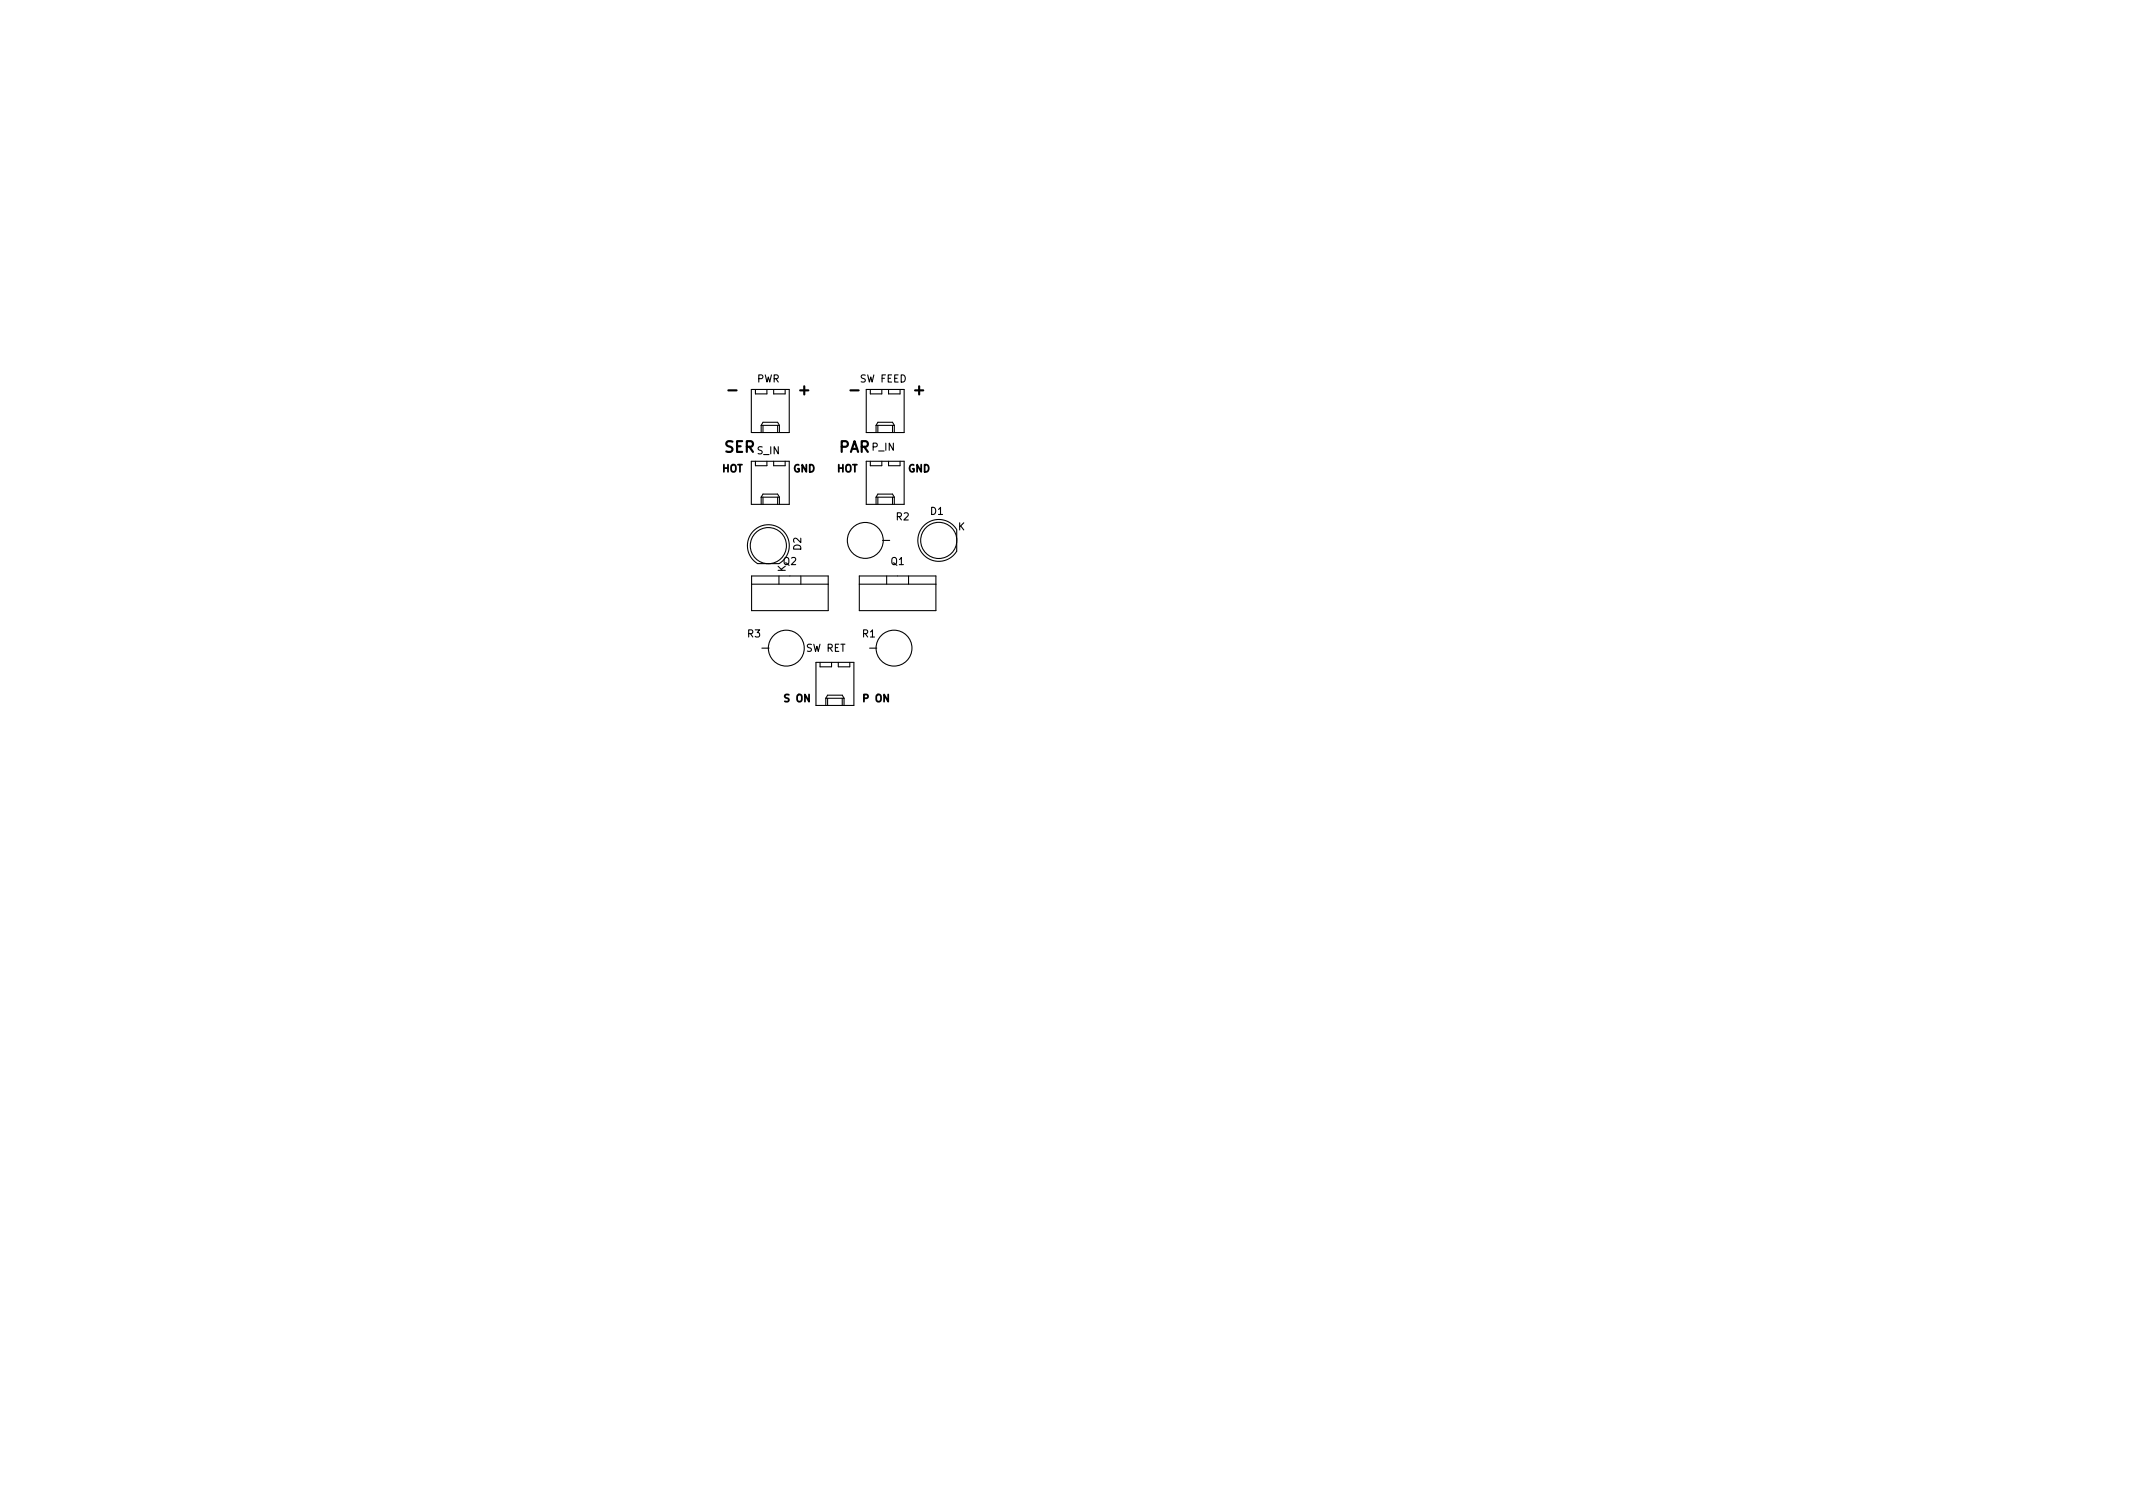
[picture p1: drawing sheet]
<svg xmlns="http://www.w3.org/2000/svg" width="297mm" height="210mm" viewBox="0 0 297 210" stroke-linecap="round" stroke-linejoin="round" font-family="sans-serif">
<defs><g id="words">
<g font-size="2.1">
<text x="101.7" y="55">-</text>
<text x="111.4" y="55">+</text>
<text x="118.7" y="55">-</text>
<text x="127.4" y="55">+</text>
<text x="100.9" y="63">SER</text>
<text x="116.8" y="63">PAR</text>
</g>
<g font-size="1.4">
<text x="105.4" y="53.2">PWR</text>
<text x="119.8" y="53.2">SW FEED</text>
<text x="100.5" y="65.7">HOT</text>
<text x="105.5" y="63.2">S_IN</text>
<text x="110.5" y="65.7">GND</text>
<text x="116.5" y="65.7">HOT</text>
<text x="121.5" y="62.7">P_IN</text>
<text x="126.5" y="65.7">GND</text>
<text x="129.6" y="71.7">D1</text>
<text x="111.6" y="76.6" transform="rotate(-90 111.6 76.6)">D2</text>
<text x="124.8" y="72.4">R2</text>
<text x="133.4" y="73.8">K</text>
<text x="109.1" y="78.7">Q2</text>
<text x="109.4" y="79.7" transform="rotate(-90 109.4 79.7)">K</text>
<text x="124.1" y="78.7">Q1</text>
<text x="104.1" y="88.7">R3</text>
<text x="120.1" y="88.7">R1</text>
<text x="112.3" y="90.7">SW RET</text>
<text x="109.3" y="97.7">S ON</text>
<text x="120.3" y="97.7">P ON</text>
</g>
</g></defs>
<g fill="none" stroke="#000" stroke-width=".15">
<path d="M104.6 54.2h5.3v6h-5.3zM105.2 54.2v.6h1.6v-.6M106 59.2v1M106 59.2h2.5M106 59.2l.2-.4h2.1l.2 .4M106.2 59.2v1M107.7 54.2v.6h1.6v-.6M108.3 59.2v1M108.5 59.2v1M120.6 54.2h5.3v6h-5.3zM121.2 54.2v.6h1.6v-.6M122 59.2h2.5"/>
<path d="M122 59.2l.2-.4h2.1l.2 .4M122 59.2v1M122.2 59.2v1M123.7 54.2v.6h1.6v-.6M124.3 59.2v1M124.5 59.2v1M104.6 64.2h5.3v6h-5.3zM105.2 64.2v.6h1.6v-.6M106 69.2v1M106 69.2h2.5M106 69.2l.2-.4h2.1l.2 .4M106.2 69.2v1"/>
<path d="M107.7 64.2v.6h1.6v-.6M108.3 69.2v1M108.5 78.5a2.92 2.92 0 0 0 .7-4.4 2.92 2.92 0 0 0-4.4 0 2.92 2.92 0 0 0 .7 4.4h3M108.5 69.2v1M120.6 64.2h5.3v6h-5.3zM121.2 64.2v.6h1.6v-.6M122 69.2v1M122 69.2h2.5M122 69.2l.2-.4h2.1l.2 .4M122.2 69.2v1M122.9 75.2h1M123.7 64.2v.6h1.6v-.6"/>
<path d="M124.3 69.2v1M124.5 69.2v1M133.2 73.7a2.92 2.92 0 0 0-4.4-.7 2.92 2.92 0 0 0 .1 4.5 2.92 2.92 0 0 0 4.3-.8v-3M104.7 80.2h10.6v4.8h-10.6zM104.7 81.3h10.6M106.1 90.2h1M108.5 80.2v1.1M111.5 80.2v1.1M113.6 92.2h5.3v6h-5.3zM114.2 92.2v.6h1.6v-.6M115 97.2v1M115 97.2h2.5"/>
<path d="M115 97.2l.2-.4h2.1l.2 .4M115.2 97.2v1M116.7 92.2v.6h1.6v-.6M117.3 97.2v1M117.5 97.2v1M119.7 80.2h10.6v4.8h-10.6zM119.7 81.3h10.6M121.1 90.2h1M123.5 80.2v1.1M126.5 80.2v1.1"/>
<circle cx="107" cy="76" r="2.52"/>
<circle cx="120.5" cy="75.2" r="2.5"/>
<circle cx="130.7" cy="75.2" r="2.52"/>
<circle cx="109.5" cy="90.2" r="2.5"/>
<circle cx="124.5" cy="90.2" r="2.5"/>
</g>
<use href="#words"/>
</svg>
